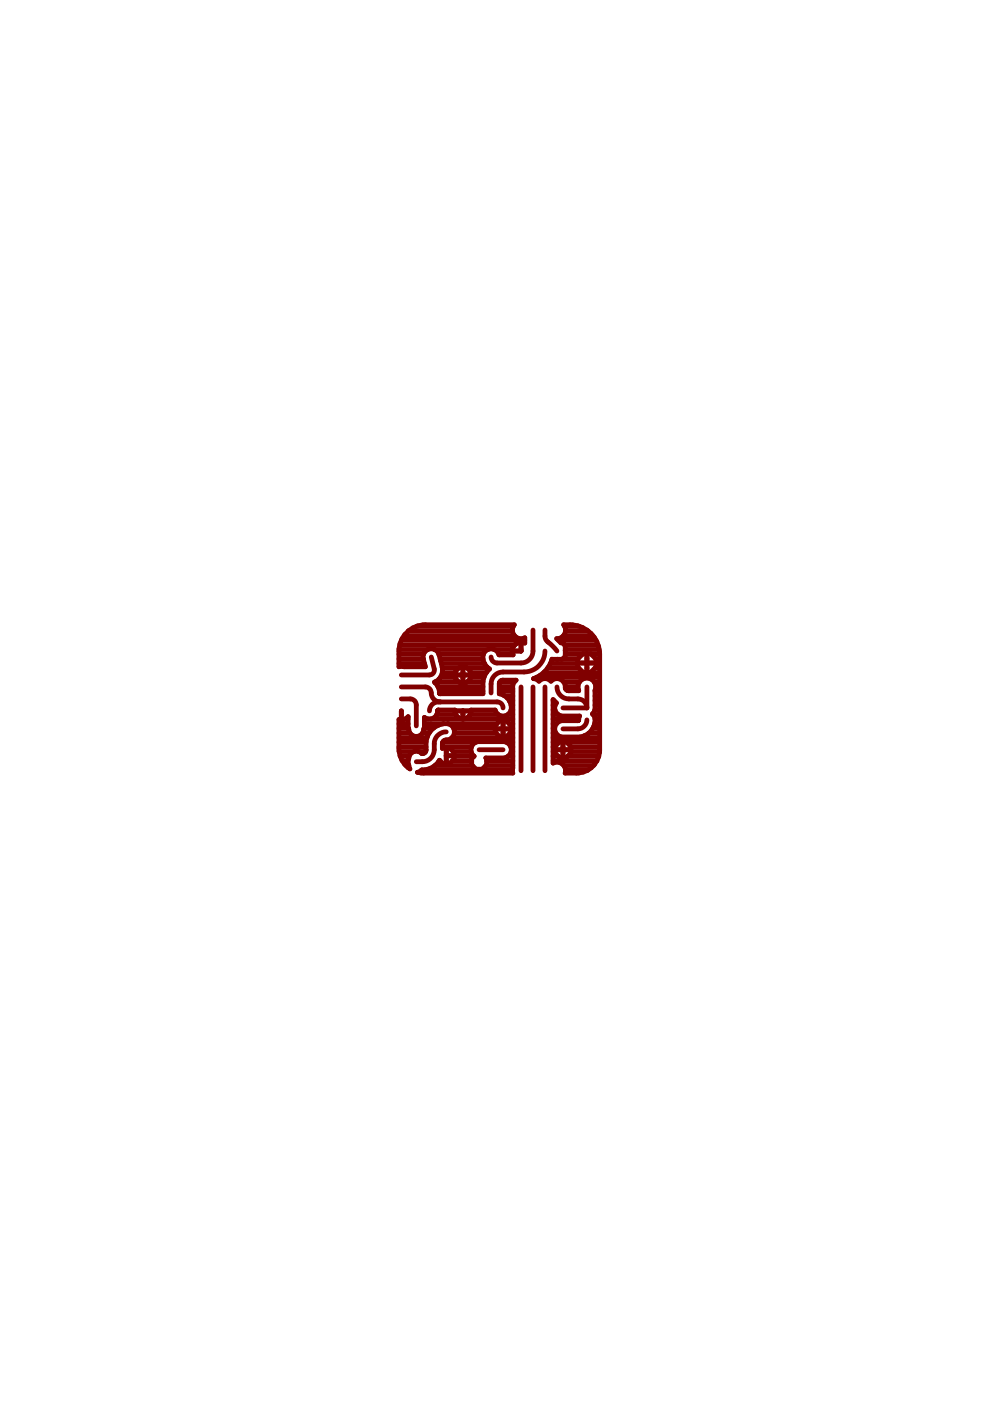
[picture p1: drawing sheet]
<svg xmlns="http://www.w3.org/2000/svg" width="210mm" height="297mm" viewBox="0 0 210 297" stroke-linecap="round" stroke-linejoin="round" font-family="sans-serif">
<g fill="none" stroke="#800000" stroke-width="1">
<path d="M84.6 139.7h5.1M84.6 138.7h5.2M84.6 137.7h6.1M84.8 136.7h24.4M85.1 135.7h26.2M85.7 134.8h23.4M86.6 133.8h22.1M88.3 132.8h20.5M91.4 139.3l.7 2.8-.2 .5-.3 .4-.5 .1h-6M92.1 137.7h11.3M93 138.7h9.5M93.3 139.7h9.1"/>
<path d="M104.8 137.7h3.8M105.7 138.7h3M110.5 136.2v1.8h-1.9M110.5 137.7h.1M110.5 136.7h.1M113 133.6v4.4a2.54 2.54 0 0 1-2.5 2.6l-5.4-.1-.7-.4-.3-.8M115.5 138a4.4 4.4 0 0 1-4.4 4.5h-4.4a2.54 2.54 0 0 0-2.6 2.5v1.9M115.5 133.6a3.1 3.1 0 0 0 .3 2.1l2.3 2.3M118.4 135.7h8M119.3 139.7h3.2M119.5 134.8h6.2M119.7 132.8h3.1"/>
<path d="M119.7 136.7h7.1M119.8 138.7h3.7M119.8 137.7h7.2M119.9 133.8h4.8M124.4 138.6v3.9M124.4 139.7h.1M124.4 138.7h.1M125.3 138.7h1.8M126.3 139.7h.8M84.6 153.5h1.9M84.6 158.4h5.7M84.6 157.4h5.7"/>
<path d="M84.6 156.4h5.9M84.6 155.4h2.3M84.6 154.4h2M84.6 140.7h5.4M84.6 159.3h3.2M85.1 145.6h5.1a1.34 1.34 0 0 1 1.3 1.7l.3 .7 .5 .5 1 .3M85.1 148.2h2.2l.5 .3 .3 .4 .2 .6v4.4M85.1 152.5h.1M85.1 151.5h.1M85.1 150.7v1.9M85.9 152.5h.6M88.8 159.3h1.4"/>
<path d="M89.6 155.4h1.4M89.9 154.4h1.9M90 153.5h15.4M90 152.5h18.7M90.6 156.1h.1M90.7 152.4l-.7-.3v2.1a2.22 2.22 0 0 1-1.4 1.9 1.58 1.58 0 0 1-1.9-1.5l-.2-.4v-2.2a1.89 1.89 0 0 1-1.9 .5v6.2a5.1 5.1 0 0 0 2.3 4.3 2.83 2.83 0 0 1 .5-3.5 1.73 1.73 0 0 1 2.1 .3l.5-.2 .3-.5v-2l.3-1M91.2 155.1h.1M91.2 155.1l-.6 1M92 154.3h.1M92 154.3l-.8 .8M92.2 144.6h5.1M92.3 144.8l.6 .7"/>
<path d="M92.3 144.8h.1M92.5 144.5l-.4 .1 .2 .2M92.5 144.5h.1M92.6 151.5h4M92.9 145.5v.1M92.9 145.6h9.5M93 153.7h.1M93 153.7l-1 .6M93.2 146.6h9.2M93.2 143.8h.1M93.2 143.8l-.7 .7M93.4 143.6h3.1"/>
<path d="M93.5 140.1a2.63 2.63 0 0 0-1.5-2.5 1.74 1.74 0 0 0-2.2 2.2l.4 1.6h-5.6a9.2 9.2 0 0 1 1.3-6.9 5.6 5.6 0 0 1 4.3-2h18.9a1.8 1.8 0 0 0-.1 2.2 1.8 1.8 0 0 0 2.3 .5v1.2a1.86 1.86 0 0 0-2.2 .3 1.86 1.86 0 0 0-.3 2.2h-3a1.77 1.77 0 0 0-2.2-1.3 1.77 1.77 0 0 0-1.2 2.2l.3 .9M93.5 140.1l.3 1.7M93.5 140.1v.1M93.6 140.7h9.1M93.7 142.9l-.5 .9M93.7 142.9v.1M93.8 142.6h2.7M93.8 158.4h6.2M93.8 141.6h3.4M93.8 141.8l.1 .1M93.8 141.8h.1M93.9 157.4l-.1 1.3 .1-.1h1.4l1 1v1.3l-1 1h-1.4l-.7-.7-.3 .4"/>
<path d="M93.9 141.9l-.2 1M93.9 141.9v.1M93.9 157.4h7M94 153.4l-1 .3M94.6 155.2a2.54 2.54 0 0 0-2.5 2.5 3.2 3.2 0 0 1-1.3 3.5 4.1 4.1 0 0 1-2.5 .3M94.6 158.6v3.3M94.6 159.3h.1M95 153.4a1.79 1.79 0 0 1 1.3 2.1 1.79 1.79 0 0 1-2 1.5l-.4 .4M95.8 156.4h12.9M96.1 159.3h3.8M96.2 154.4h8.8M96.3 155.4h8.9"/>
<path d="M96.4 143.1h3.5M96.4 150.7h3.5M96.6 151.5l-.1-1-3.7 .1a1.7 1.7 0 0 1-1.4 1.8M96.6 151.5a1.8 1.8 0 0 0 1.4 .9M98.1 141.4v3.4M98.1 150.7v1.7M98.1 151.5h.1M98.1 144.6h.1M98.1 143.6h.1M98.1 142.6h.1M98.1 141.6h.1M99 144.6h3.4"/>
<path d="M99.1 141.6h4.4M99.7 151.5a1.73 1.73 0 0 1-1.4 .9M99.7 151.5h5.9M99.8 143.6h2.8M99.8 142.6h3.3M99.9 159.3a1.74 1.74 0 0 1 1.3-2.1h5.8a1.77 1.77 0 0 1 1.4 2.1M99.9 159.3l.2 .7 .4 .3M101.6 159h5.1M102.7 143.4l-.3 1v2.7h-9.1l-.4-1.6M102.7 143.4h.1M102.7 140.7h.1M102.7 140.7l.6 .7"/>
<path d="M103.3 141.4v.1M103.3 142.4h.1M103.3 141.4h.1M103.3 141.4l.5 .4-.5 .6M103.3 142.4l-.6 1M105 154.5h3.3M105.9 147.1v-2.2l.3-.5 .4-.2h2.8a1.7 1.7 0 0 0-.7 1.8v17.9h-18.9l-1.3-.2 .9-.5M105.9 147.1h.1M105.9 146.6h2.8M105.9 145.6h2.8M105.9 147.1l.9 .3M106 144.6h3"/>
<path d="M106.7 150.1l-.3-.8-.7-.5h-12.7a1.88 1.88 0 0 0-1.9 1.9M106.7 153.5h.1M106.7 152.8v3.4M106.7 155.4h.1M106.7 154.4h.1M106.8 147.4l.7 .5M106.8 147.4h.1M107 147.6h1.7M107.3 157.4h1.4M107.5 147.9l.6 .8M107.5 147.9v.1M107.7 151.5h1"/>
<path d="M107.9 153.5h.8M108 148.5h.7M108.1 148.7a1.9 1.9 0 0 1 0 2.4 1.9 1.9 0 0 1-2.4 .5l-.5-.5-.2-.6h-5.1l-.2 1M108.1 148.7h.1M108.1 155.4h.6M108.3 158.4h.4M108.3 154.4h.4M108.4 150.5h.3M108.4 149.5h.3M108.4 159.3h.3M108.4 159.3l-.3 .7-.5 .4-.6 .3h-4l.2 .1v1.4l-1 .9h-1.3l-.9-.9v-1.4l.5-.5M110.5 145.6v17.8"/>
<path d="M113 145.6v17.8M113.1 143.9l.9 .3 .3 .2a1.66 1.66 0 0 1 2.5 0 1.78 1.78 0 0 1 2.1-.3 1.78 1.78 0 0 1 1 1.9l.4 .4M113.7 143.6h13.4M114.4 143.3l-1.2 .6M114.4 143.3h.1M115.2 142.6h11.9M115.5 142.4l-1.1 .9M115.5 142.4h.1M115.5 145.6v17.8M116.1 141.6h6.6M116.4 141.3l-.9 1.1M116.4 141.3v.1"/>
<path d="M116.7 140.7h5.8M117 140.1v-.3h2.1l.6-.4 .1-.4v-2a.87 .87 0 0 0-.9-.7l-.9-.9a1.8 1.8 0 0 0 1.7-1 1.8 1.8 0 0 0-.2-1.9 6.5 6.5 0 0 1 7.6 6.2v20.3l-.2 1.4-.3 .9M117 140.1l-.6 1.2M117 140.1h.1M117.3 153.5h.7M117.3 152.5h5.4M117.3 159.3h.4M117.3 158.4h.4M117.3 157.4h1.3M117.3 156.4h9.8M117.3 155.4h.6M117.3 154.4h.3"/>
<path d="M117.3 151.5h1M117.3 150.5h.4M117.3 149.5h.4M117.3 148.5h.2M117.7 159h3.3M118.1 145.6a2.54 2.54 0 0 0 2.5 2.6h1.9a1.92 1.92 0 0 1 1.9 1.9M119.4 157.3v3.3M119.4 159.3h.1M119.4 158.4h.1M119.4 157.4h.1M119.4 150.1h5M119.5 144.6h3.4"/>
<path d="M119.8 145.6h2.8M120.1 157.4h7M120.3 146.4h.1M121 159.3h6.1M121 158.4h6.1M122.5 140.6h3.9M122.6 152.8h-3.6a1.76 1.76 0 0 0-1.4 1.7 1.76 1.76 0 0 0 1.4 1.8h4l.9-.3M122.7 152.7l.2-.9h-3.9a1.71 1.71 0 0 1-1-2.8l-.7-.7v13.5a1.79 1.79 0 0 1 2 .2 1.79 1.79 0 0 1 .5 1.9 7.5 7.5 0 0 0 5.5-1.1l1.3-1.5M122.7 152.7l-.1 .1M122.9 144.6a1.86 1.86 0 0 0-.2 1.9l-2.4-.1M122.9 144.6a1.9 1.9 0 0 1 3.1 0M123.9 156h.1"/>
<path d="M124.4 152.6a1.95 1.95 0 0 1-1.9 1.9h-3.1M124.4 145.6v4.5M124.4 141.6h.1M124.4 140.7h.1M124.8 155.5l-.9 .5M124.8 155.5h.1M124.9 155.4h2.2M125.4 154.9l-.6 .6M125.4 154.9h.1M125.7 154.4h1.4M125.7 151.5h1.4M125.9 154l-.5 .9"/>
<path d="M125.9 154v.1M126 144.6l.3 .7-.1 1v4.1l-.6 1a2.11 2.11 0 0 1 .3 2.6M126 144.6h1.1M126.1 153.5h1M126.1 150.5h1M126.1 141.6h1M126.2 152.5h.9M126.2 149.5h.9M126.2 148.5h.9M126.2 147.6h.9M126.2 146.6h.9M126.3 145.6h.8"/>
<path d="M126.4 140.7h.7M84.9 160.3h1.9M85.3 161.3h1.2M86 162.3h.7M89.4 163.3h19.3M91.2 162.9l-1.1 .3M91.2 162.9h.1M92.1 162.4l-.9 .5M92.1 162.4h.1M92.2 162.3h8M92.9 161.6l-.8 .8M92.9 161.6h.1"/>
<path d="M93.1 161.3h.2M94.6 160.2h1.7M94.6 161.3h.1M94.6 160.3h.1M95.9 161.3h4.1M96.3 160.3h4.2M103 162.3h5.7M103.2 161.3h5.5M107.7 160.3h1M117.3 161.3h9.3M117.3 160.3h1M119.4 160.3h.1"/>
<path d="M119.5 162.3h6.4M119.9 163.3h4.7M120.4 160.3h6.6"/>
<circle cx="98.2" cy="143.1" r="1.73"/>
<circle cx="106.6" cy="154.5" r="1.82"/>
<circle cx="119.4" cy="159" r="1.81"/>
<circle cx="124.4" cy="140.6" r="2.13"/>
</g>
</svg>
